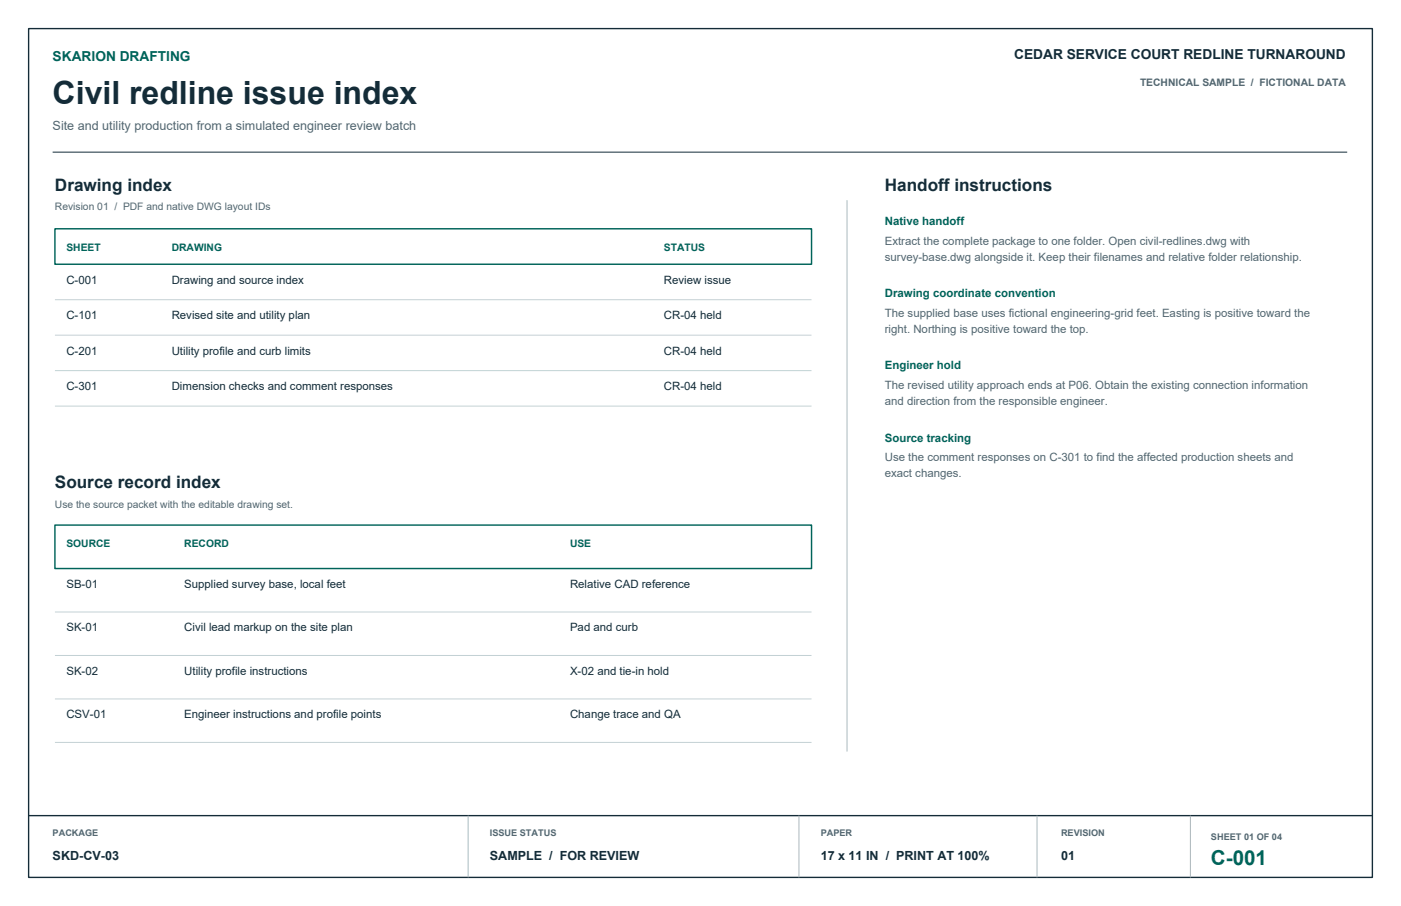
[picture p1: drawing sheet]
<svg xmlns="http://www.w3.org/2000/svg" width="432mm" height="279mm" viewBox="0 0 432 279" stroke-linecap="round" stroke-linejoin="round" font-family="sans-serif">
<defs><g id="words">
<text font-size="9.9" fill="#142c38" x="16.2" y="32.1">Civil redline issue index</text>
<text font-size="6.3" fill="#00645a" x="373.2" y="266.7">C-001</text>
<g font-size="5.3" fill="#142c38">
<text x="16.9" y="58.9">Drawing index</text>
<text x="272.7" y="58.9">Handoff instructions</text>
<text x="16.9" y="150.6">Source record index</text>
</g>
<text font-size="4.2" fill="#00645a" x="16.2" y="18.7">SKARION DRAFTING</text>
<text font-size="4.2" fill="#142c38" x="312.6" y="18.3">CEDAR SERVICE COURT REDLINE TURNAROUND</text>
<text font-size="3.9" fill="#506671" x="16.2" y="40.2">Site and utility production from a simulated engineer review batch</text>
<g font-size="3.9" fill="#142c38">
<text x="16.2" y="265.3">SKD-CV-03</text>
<text x="151" y="265.3">SAMPLE / FOR REVIEW</text>
<text x="252.9" y="265.3">17 x 11 IN / PRINT AT 100%</text>
<text x="327" y="265.3">01</text>
</g>
<g font-size="3.5" fill="#00645a">
<text x="272.7" y="69.5">Native handoff</text>
<text x="272.7" y="91.7">Drawing coordinate convention</text>
<text x="272.7" y="113.9">Engineer hold</text>
<text x="272.7" y="136.2">Source tracking</text>
</g>
<g font-size="3.5" fill="#506671">
<text x="272.7" y="75.5">Extract the complete package to one folder. Open civil-redlines.dwg with</text>
<text x="272.7" y="80.4">survey-base.dwg alongside it. Keep their filenames and relative folder relationship.</text>
<text x="272.7" y="97.7">The supplied base uses fictional engineering-grid feet. Easting is positive toward the</text>
<text x="272.7" y="102.7">right. Northing is positive toward the top.</text>
<text x="272.7" y="119.9">The revised utility approach ends at P06. Obtain the existing connection information</text>
<text x="272.7" y="124.9">and direction from the responsible engineer.</text>
<text x="272.7" y="142.2">Use the comment responses on C-301 to find the affected production sheets and</text>
<text x="272.7" y="147.1">exact changes.</text>
</g>
<g font-size="3.5" fill="#142c38">
<text x="20.5" y="87.5">C-001</text>
<text x="52.9" y="87.5">Drawing and source index</text>
<text x="204.6" y="87.5">Review issue</text>
<text x="20.5" y="98.4">C-101</text>
<text x="52.9" y="98.4">Revised site and utility plan</text>
<text x="204.6" y="98.4">CR-04 held</text>
<text x="20.5" y="109.4">C-201</text>
<text x="52.9" y="109.4">Utility profile and curb limits</text>
<text x="204.6" y="109.4">CR-04 held</text>
<text x="20.5" y="120.3">C-301</text>
<text x="52.9" y="120.3">Dimension checks and comment responses</text>
<text x="204.6" y="120.3">CR-04 held</text>
<text x="20.5" y="181.3">SB-01</text>
<text x="56.8" y="181.3">Supplied survey base, local feet</text>
<text x="175.7" y="181.3">Relative CAD reference</text>
<text x="20.5" y="194.7">SK-01</text>
<text x="56.8" y="194.7">Civil lead markup on the site plan</text>
<text x="175.7" y="194.7">Pad and curb</text>
<text x="20.5" y="208.1">SK-02</text>
<text x="56.8" y="208.1">Utility profile instructions</text>
<text x="175.7" y="208.1">X-02 and tie-in hold</text>
<text x="20.5" y="221.5">CSV-01</text>
<text x="56.8" y="221.5">Engineer instructions and profile points</text>
<text x="175.7" y="221.5">Change trace and QA</text>
</g>
<g font-size="3.2" fill="#506671">
<text x="351.4" y="26.5">TECHNICAL SAMPLE / FICTIONAL DATA</text>
<text x="16.9" y="64.9">Revision 01 / PDF and native DWG layout IDs</text>
<text x="16.9" y="156.6">Use the source packet with the editable drawing set.</text>
</g>
<g font-size="3.2" fill="#00645a">
<text x="20.5" y="77.3">SHEET</text>
<text x="52.9" y="77.3">DRAWING</text>
<text x="204.6" y="77.3">STATUS</text>
<text x="20.5" y="168.6">SOURCE</text>
<text x="56.8" y="168.6">RECORD</text>
<text x="175.7" y="168.6">USE</text>
</g>
<g font-size="2.8" fill="#506671">
<text x="16.2" y="257.9">PACKAGE</text>
<text x="151" y="257.9">ISSUE STATUS</text>
<text x="252.9" y="257.9">PAPER</text>
<text x="327" y="257.9">REVISION</text>
<text x="373.2" y="258.9">SHEET 01 OF 04</text>
</g>
</g></defs>
<path d="M8.8 8.8h414.2v261.8h-414.2zM8.8 251.5h414.2" fill="none" stroke="#142c38" stroke-width=".42"/>
<path d="M16.2 46.9h399" fill="none" stroke="#142c38" stroke-width=".31"/>
<path d="M261.1 61.7v170.1M144.3 251.5v19.1M246.2 251.5v19.1M319.6 251.5v19.1M366.9 251.5v19.1" fill="none" stroke="#a9bac0" stroke-width=".31"/>
<path d="M16.9 70.6h233.2v10.9h-233.2zM16.9 161.9h233.2v13.4h-233.2z" fill="none" stroke="#00645a" stroke-width=".45"/>
<path d="M16.9 92.4h233.2M16.9 103.4h233.2M16.9 114.3h233.2M16.9 125.2h233.2M16.9 188.7h233.2M16.9 202.1h233.2M16.9 215.5h233.2M16.9 229h233.2" fill="none" stroke="#c4d1d5" stroke-width=".31"/>
<use href="#words"/>
</svg>
